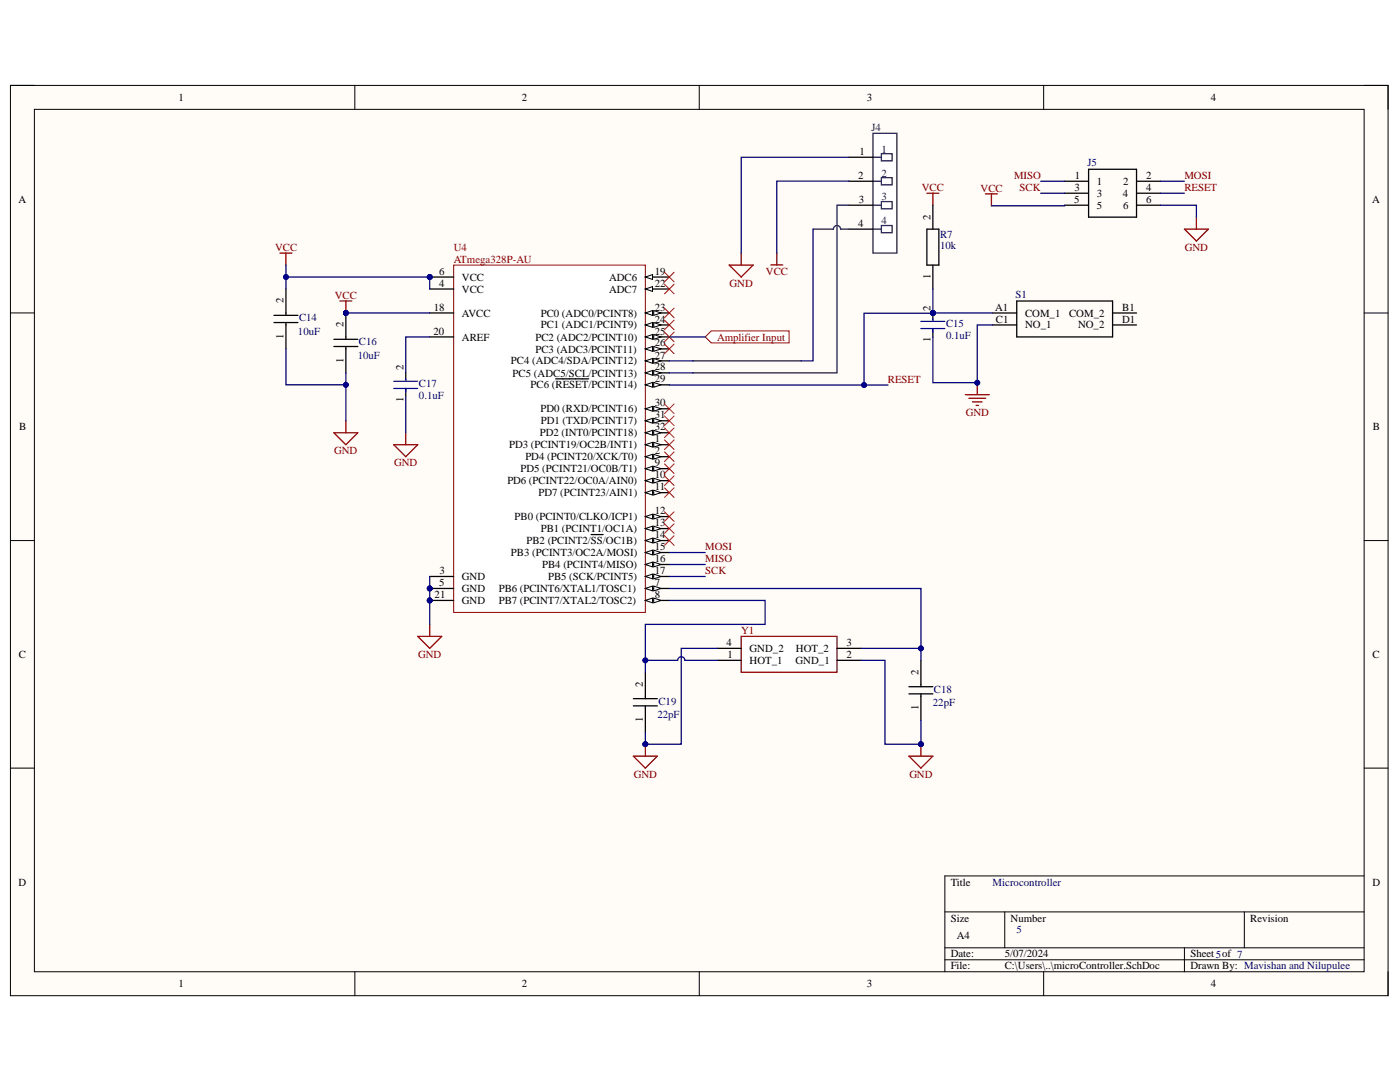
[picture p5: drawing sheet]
<svg xmlns="http://www.w3.org/2000/svg" width="279mm" height="216mm" viewBox="0 0 279 216" stroke-linecap="round" stroke-linejoin="round" font-family="sans-serif">
<defs><g id="words">
<g font-size="2.2">
<text x="35.6" y="20.1">1</text>
<text x="104.2" y="20.1">2</text>
<text x="173" y="20.1">3</text>
<text x="241.6" y="20.1">4</text>
<text x="171.3" y="35.7">2</text>
<text x="171.5" y="30.9">1</text>
<text x="214.5" y="35.7">1</text>
<text x="228.7" y="35.7">2</text>
<text x="3.7" y="40.5">A</text>
<text x="171.4" y="40.5">3</text>
<text x="214.4" y="40.5">5</text>
<text x="214.4" y="38.1">3</text>
<text x="218.9" y="36.9">1</text>
<text x="218.9" y="39.3">3</text>
<text x="218.9" y="41.7">5</text>
<text x="224.1" y="39.3">4</text>
<text x="224.2" y="36.9">2</text>
<text x="224.2" y="41.7">6</text>
<text x="228.7" y="38.1">4</text>
<text x="228.7" y="40.5">6</text>
<text x="273.8" y="40.5">A</text>
<text x="171.3" y="45.2">4</text>
<text x="185.7" y="43.8" transform="rotate(-90 185.7 43.8)">2</text>
<text x="87.6" y="54.8">6</text>
<text x="87.6" y="57.2">4</text>
<text x="92.2" y="56">VCC</text>
<text x="92.2" y="58.4">VCC</text>
<text x="121.6" y="56">ADC6</text>
<text x="121.6" y="58.4">ADC7</text>
<text x="130.7" y="54.8">19</text>
<text x="130.7" y="57.2">22</text>
<text x="185.7" y="55.6" transform="rotate(-90 185.7 55.6)">1</text>
<text x="56.6" y="60.6" transform="rotate(-90 56.6 60.6)">2</text>
<text x="68.6" y="65.3" transform="rotate(-90 68.6 65.3)">2</text>
<text x="86.6" y="62">18</text>
<text x="92.2" y="63.2">AVCC</text>
<text x="107.9" y="63.2">PC0 (ADC0/PCINT8)</text>
<text x="107.9" y="65.5">PC1 (ADC1/PCINT9)</text>
<text x="130.7" y="62">23</text>
<text x="130.7" y="64.4">24</text>
<text x="185.7" y="62" transform="rotate(-90 185.7 62)">2</text>
<text x="198.6" y="62">A1</text>
<text x="198.7" y="64.4">C1</text>
<text x="204.6" y="63.2">COM_1</text>
<text x="204.6" y="65.5">NO_1</text>
<text x="213.4" y="63.2">COM_2</text>
<text x="215.1" y="65.5">NO_2</text>
<text x="223.9" y="62">B1</text>
<text x="223.9" y="64.4">D1</text>
<text x="56.6" y="67.6" transform="rotate(-90 56.6 67.6)">1</text>
<text x="86.5" y="66.8">20</text>
<text x="92.2" y="67.9">AREF</text>
<text x="106.9" y="67.9">PC2 (ADC2/PCINT10)</text>
<text x="106.9" y="70.4">PC3 (ADC3/PCINT11)</text>
<text x="130.7" y="66.8">25</text>
<text x="130.7" y="69.1">26</text>
<text x="130.7" y="71.5">27</text>
<text x="185.7" y="68.3" transform="rotate(-90 185.7 68.3)">1</text>
<text x="68.6" y="72.3" transform="rotate(-90 68.6 72.3)">1</text>
<text x="80.5" y="73.9" transform="rotate(-90 80.5 73.9)">2</text>
<text x="102" y="72.7">PC4 (ADC4/SDA/PCINT12)</text>
<text x="102.3" y="75.1">PC5 (ADC5/SCL/PCINT13)</text>
<text x="105.9" y="77.5">PC6 (RESET/PCINT14)</text>
<text x="130.7" y="76.3">29</text>
<text x="130.7" y="73.9">28</text>
<text x="80.5" y="80.3" transform="rotate(-90 80.5 80.3)">1</text>
<text x="107.8" y="82.3">PD0 (RXD/PCINT16)</text>
<text x="130.7" y="81.1">30</text>
<text x="130.7" y="83.5">31</text>
<text x="3.8" y="85.9">B</text>
<text x="101.6" y="89.5">PD3 (PCINT19/OC2B/INT1)</text>
<text x="107.7" y="87.1">PD2 (INT0/PCINT18)</text>
<text x="107.9" y="84.7">PD1 (TXD/PCINT17)</text>
<text x="130.7" y="85.9">32</text>
<text x="130.7" y="88.2">1</text>
<text x="274" y="85.9">B</text>
<text x="103.9" y="94.2">PD5 (PCINT21/OC0B/T1)</text>
<text x="104.8" y="91.8">PD4 (PCINT20/XCK/T0)</text>
<text x="130.7" y="90.7">2</text>
<text x="130.7" y="93.1">9</text>
<text x="130.7" y="95.4">10</text>
<text x="101.2" y="96.6">PD6 (PCINT22/OC0A/AIN0)</text>
<text x="107.5" y="99">PD7 (PCINT23/AIN1)</text>
<text x="130.7" y="97.8">11</text>
<text x="102.7" y="103.8">PB0 (PCINT0/CLKO/ICP1)</text>
<text x="107.9" y="106.2">PB1 (PCINT1/OC1A)</text>
<text x="130.7" y="102.6">12</text>
<text x="130.7" y="105">13</text>
<text x="130.7" y="107.4">14</text>
<text x="102" y="111">PB3 (PCINT3/OC2A/MOSI)</text>
<text x="105.1" y="108.6">PB2 (PCINT2/SS/OC1B)</text>
<text x="108.2" y="113.4">PB4 (PCINT4/MISO)</text>
<text x="130.7" y="109.8">15</text>
<text x="130.7" y="112.2">16</text>
<text x="86.7" y="119.3">21</text>
<text x="87.7" y="117">5</text>
<text x="87.7" y="114.5">3</text>
<text x="92.2" y="118.1">GND</text>
<text x="92.2" y="115.8">GND</text>
<text x="99.6" y="118.1">PB6 (PCINT6/XTAL1/TOSC1)</text>
<text x="109.4" y="115.8">PB5 (SCK/PCINT5)</text>
<text x="130.7" y="117">7</text>
<text x="130.7" y="119.3">8</text>
<text x="130.7" y="114.5">17</text>
<text x="92.2" y="120.5">GND</text>
<text x="99.6" y="120.5">PB7 (PCINT7/XTAL2/TOSC2)</text>
<text x="3.8" y="131.3">C</text>
<text x="145" y="128.9">4</text>
<text x="145.2" y="131.3">1</text>
<text x="149.6" y="130.1">GND_2</text>
<text x="158.9" y="130.1">HOT_2</text>
<text x="169" y="131.3">2</text>
<text x="169" y="128.9">3</text>
<text x="273.9" y="131.3">C</text>
<text x="128.3" y="137" transform="rotate(-90 128.3 137)">2</text>
<text x="149.6" y="132.5">HOT_1</text>
<text x="158.8" y="132.5">GND_1</text>
<text x="183.3" y="134.6" transform="rotate(-90 183.3 134.6)">2</text>
<text x="183.3" y="141.6" transform="rotate(-90 183.3 141.6)">1</text>
<text x="128.3" y="144.1" transform="rotate(-90 128.3 144.1)">1</text>
<text x="3.7" y="176.7">D</text>
<text x="189.7" y="176.7">Title</text>
<text x="273.9" y="176.7">D</text>
<text x="189.7" y="183.9">Size</text>
<text x="201.7" y="183.9">Number</text>
<text x="249.5" y="183.9">Revision</text>
<text x="189.7" y="191">Date:</text>
<text x="191" y="187.4">A4</text>
<text x="200.5" y="191">5/07/2024</text>
<text x="237.6" y="191">Sheet5of 7</text>
<text x="35.6" y="197">1</text>
<text x="104.2" y="197">2</text>
<text x="173" y="197">3</text>
<text x="189.7" y="193.4">File:</text>
<text x="200.5" y="193.4">C:\Users\..\microController.SchDoc</text>
<text x="237.6" y="193.4">Drawn By: Mavishan and Nilupulee</text>
<text x="241.6" y="197">4</text>
</g>
<g font-size="2.2" fill="#20124d">
<text x="174" y="26.1">J4</text>
<text x="175.9" y="30.4">1</text>
<text x="175.9" y="35.2">2</text>
<text x="175.9" y="40">3</text>
<text x="175.9" y="44.8">4</text>
</g>
<g font-size="2.2" fill="#800000">
<text x="202.4" y="35.7">MISO</text>
<text x="236.4" y="35.7">MOSI</text>
<text x="184" y="38.1">VCC</text>
<text x="195.7" y="38.2">VCC</text>
<text x="203.5" y="38.1">SCK</text>
<text x="236.4" y="38.1">RESET</text>
<text x="54.9" y="50">VCC</text>
<text x="90.5" y="50">U4</text>
<text x="90.5" y="52.4">ATmega328P-AU</text>
<text x="236.5" y="50">GND</text>
<text x="66.8" y="59.6">VCC</text>
<text x="145.6" y="57.2">GND</text>
<text x="152.8" y="54.8">VCC</text>
<text x="143.1" y="67.9">Amplifier Input</text>
<text x="177.2" y="76.4">RESET</text>
<text x="192.7" y="83">GND</text>
<text x="66.7" y="90.7">GND</text>
<text x="78.7" y="93.1">GND</text>
<text x="140.8" y="109.8">MOSI</text>
<text x="140.8" y="112.2">MISO</text>
<text x="140.8" y="114.5">SCK</text>
<text x="83.4" y="131.3">GND</text>
<text x="147.9" y="126.5">Y1</text>
<text x="126.5" y="155.2">GND</text>
<text x="181.5" y="155.2">GND</text>
</g>
<g font-size="2.2" fill="#000080">
<text x="217" y="33.1">J5</text>
<text x="187.6" y="47.4">R7</text>
<text x="187.6" y="49.8">10k</text>
<text x="202.7" y="59.4">S1</text>
<text x="59.7" y="64.1">C14</text>
<text x="188.8" y="65.3">C15</text>
<text x="59.5" y="66.8">10uF</text>
<text x="71.4" y="71.5">10uF</text>
<text x="71.6" y="68.9">C16</text>
<text x="188.8" y="67.7">0.1uF</text>
<text x="83.6" y="77.3">C17</text>
<text x="83.6" y="79.7">0.1uF</text>
<text x="131.2" y="143.3">22pF</text>
<text x="131.4" y="140.6">C19</text>
<text x="186.2" y="140.8">22pF</text>
<text x="186.4" y="138.2">C18</text>
<text x="198.1" y="176.7">Microcontroller</text>
<text x="202.9" y="186.2">5</text>
</g>
</g></defs>
<path d="M2.1 17h274.9v181.7h-274.9z" fill-rule="evenodd" fill="#fffcf8"/>
<path d="M2.1 17h274.9v181.7h-274.9z" fill="none" stroke="#000" stroke-width=".2"/>
<path d="M6.9 21.8h265.3v172.1h-265.3z" fill-rule="evenodd" fill="#fffcf8"/>
<g fill="none" stroke="#000" stroke-width=".2">
<path d="M2.1 17h4.8M70.8 17v4.8M139.6 17v4.8M208.3 17v4.8M272.2 17h4.8v4.8M6.9 21.8h265.3v172.1h-265.3zM2.1 62.4h4.8M272.2 62.5h4.8M2.1 107.9h4.8M272.2 107.9h4.8M2.1 153.3h4.8M272.2 153.3h4.8"/>
<path d="M272.2 174.8h-83.6v19.1M70.8 193.9v4.8M139.6 193.9v4.8M188.6 182h83.6M188.6 189.1h83.6M188.6 191.5h83.6M200.5 182v7.1M208.3 193.9v4.8M236.4 189.1v4.8M248.3 182v7.1M277 193.9v4.8"/>
</g>
<circle cx="85.8" cy="55.3" r=".48" fill="#000080"/>
<circle cx="85.8" cy="55.3" r=".48" fill="none" stroke="#000080" stroke-width=".2"/>
<circle cx="85.8" cy="117.4" r=".48" fill="#000080"/>
<circle cx="85.8" cy="117.4" r=".48" fill="none" stroke="#000080" stroke-width=".2"/>
<circle cx="85.8" cy="119.8" r=".48" fill="#000080"/>
<circle cx="85.8" cy="119.8" r=".48" fill="none" stroke="#000080" stroke-width=".2"/>
<path d="M90.5 52.9h38.3v69.3h-38.3z" fill-rule="evenodd" fill="#fff"/>
<path d="M90.5 52.9h38.3v69.3h-38.3z" fill="none" stroke="#800000" stroke-width=".2"/>
<path d="M128.8 76.8h4.8" fill="none" stroke="#000" stroke-width=".25"/>
<path d="M128.8 76.8l1.4-.5v1z" fill="#f8fcff"/>
<path d="M128.8 76.8l1.4-.5v1z" fill="none" stroke="#000" stroke-width=".2"/>
<path d="M130.5 76.3l1.4 .5-1.4 .5z" fill="#f8fcff"/>
<path d="M130.5 76.3l1.4 .5-1.4 .5z" fill="none" stroke="#000" stroke-width=".2"/>
<path d="M110.9 75.6h6.6M128.8 81.6h4.8" fill="none" stroke="#000" stroke-width=".25"/>
<path d="M128.8 81.6l1.4-.5v.9z" fill="#f8fcff"/>
<path d="M128.8 81.6l1.4-.5v.9z" fill="none" stroke="#000" stroke-width=".2"/>
<path d="M130.5 81.1l1.4 .5-1.4 .4z" fill="#f8fcff"/>
<path d="M130.5 81.1l1.4 .5-1.4 .4z" fill="none" stroke="#000" stroke-width=".2"/>
<path d="M128.8 84h4.8" fill="none" stroke="#000" stroke-width=".25"/>
<path d="M128.8 84l1.4-.5v.9z" fill="#f8fcff"/>
<path d="M128.8 84l1.4-.5v.9z" fill="none" stroke="#000" stroke-width=".2"/>
<path d="M130.5 83.5l1.4 .5-1.4 .4z" fill="#f8fcff"/>
<path d="M130.5 83.5l1.4 .5-1.4 .4z" fill="none" stroke="#000" stroke-width=".2"/>
<path d="M128.8 86.4h4.8" fill="none" stroke="#000" stroke-width=".25"/>
<path d="M128.8 86.4l1.4-.5v.9z" fill="#f8fcff"/>
<path d="M128.8 86.4l1.4-.5v.9z" fill="none" stroke="#000" stroke-width=".2"/>
<path d="M130.5 85.9l1.4 .5-1.4 .4z" fill="#f8fcff"/>
<path d="M130.5 85.9l1.4 .5-1.4 .4z" fill="none" stroke="#000" stroke-width=".2"/>
<path d="M128.8 91.1h4.8" fill="none" stroke="#000" stroke-width=".25"/>
<path d="M128.8 91.1l1.4-.4v.9z" fill="#f8fcff"/>
<path d="M128.8 91.1l1.4-.4v.9z" fill="none" stroke="#000" stroke-width=".2"/>
<path d="M130.5 90.7l1.4 .4-1.4 .5z" fill="#f8fcff"/>
<path d="M130.5 90.7l1.4 .4-1.4 .5z" fill="none" stroke="#000" stroke-width=".2"/>
<path d="M85.8 55.3h4.7" fill="none" stroke="#000" stroke-width=".25"/>
<circle cx="85.8" cy="55.3" r=".48" fill="#000080"/>
<circle cx="85.8" cy="55.3" r=".48" fill="none" stroke="#000080" stroke-width=".2"/>
<path d="M85.8 117.4h4.7" fill="none" stroke="#000" stroke-width=".25"/>
<circle cx="85.8" cy="117.4" r=".48" fill="#000080"/>
<circle cx="85.8" cy="117.4" r=".48" fill="none" stroke="#000080" stroke-width=".2"/>
<path d="M128.8 117.4h4.8" fill="none" stroke="#000" stroke-width=".25"/>
<path d="M128.8 117.4l1.4-.5v1z" fill="#f8fcff"/>
<path d="M128.8 117.4l1.4-.5v1z" fill="none" stroke="#000" stroke-width=".2"/>
<path d="M130.5 116.9l1.4 .5-1.4 .5z" fill="#f8fcff"/>
<path d="M130.5 116.9l1.4 .5-1.4 .5z" fill="none" stroke="#000" stroke-width=".2"/>
<path d="M128.8 119.8h4.8" fill="none" stroke="#000" stroke-width=".25"/>
<path d="M128.8 119.8l1.4-.5v1z" fill="#f8fcff"/>
<path d="M128.8 119.8l1.4-.5v1z" fill="none" stroke="#000" stroke-width=".2"/>
<path d="M130.5 119.3l1.4 .5-1.4 .5z" fill="#f8fcff"/>
<path d="M130.5 119.3l1.4 .5-1.4 .5z" fill="none" stroke="#000" stroke-width=".2"/>
<path d="M128.8 93.5h4.8" fill="none" stroke="#000" stroke-width=".25"/>
<path d="M128.8 93.5l1.4-.5v1z" fill="#f8fcff"/>
<path d="M128.8 93.5l1.4-.5v1z" fill="none" stroke="#000" stroke-width=".2"/>
<path d="M130.5 93l1.4 .5-1.4 .5z" fill="#f8fcff"/>
<path d="M130.5 93l1.4 .5-1.4 .5z" fill="none" stroke="#000" stroke-width=".2"/>
<path d="M128.8 95.9h4.8" fill="none" stroke="#000" stroke-width=".25"/>
<path d="M128.8 95.9l1.4-.5v1z" fill="#f8fcff"/>
<path d="M128.8 95.9l1.4-.5v1z" fill="none" stroke="#000" stroke-width=".2"/>
<path d="M130.5 95.4l1.4 .5-1.4 .5z" fill="#f8fcff"/>
<path d="M130.5 95.4l1.4 .5-1.4 .5z" fill="none" stroke="#000" stroke-width=".2"/>
<path d="M128.8 98.3h4.8" fill="none" stroke="#000" stroke-width=".25"/>
<path d="M128.8 98.3l1.4-.5v1z" fill="#f8fcff"/>
<path d="M128.8 98.3l1.4-.5v1z" fill="none" stroke="#000" stroke-width=".2"/>
<path d="M130.5 97.8l1.4 .5-1.4 .5z" fill="#f8fcff"/>
<path d="M130.5 97.8l1.4 .5-1.4 .5z" fill="none" stroke="#000" stroke-width=".2"/>
<path d="M128.8 103.1h4.8" fill="none" stroke="#000" stroke-width=".25"/>
<path d="M128.8 103.1l1.4-.5v1z" fill="#f8fcff"/>
<path d="M128.8 103.1l1.4-.5v1z" fill="none" stroke="#000" stroke-width=".2"/>
<path d="M130.5 102.6l1.4 .5-1.4 .5z" fill="#f8fcff"/>
<path d="M130.5 102.6l1.4 .5-1.4 .5z" fill="none" stroke="#000" stroke-width=".2"/>
<path d="M128.8 105.5h4.8" fill="none" stroke="#000" stroke-width=".25"/>
<path d="M128.8 105.5l1.4-.5v.9z" fill="#f8fcff"/>
<path d="M128.8 105.5l1.4-.5v.9z" fill="none" stroke="#000" stroke-width=".2"/>
<path d="M130.5 105l1.4 .5-1.4 .4z" fill="#f8fcff"/>
<path d="M130.5 105l1.4 .5-1.4 .4z" fill="none" stroke="#000" stroke-width=".2"/>
<path d="M128.8 107.9h4.8" fill="none" stroke="#000" stroke-width=".25"/>
<path d="M128.8 107.9l1.4-.5v.9z" fill="#f8fcff"/>
<path d="M128.8 107.9l1.4-.5v.9z" fill="none" stroke="#000" stroke-width=".2"/>
<path d="M130.5 107.4l1.4 .5-1.4 .4z" fill="#f8fcff"/>
<path d="M130.5 107.4l1.4 .5-1.4 .4z" fill="none" stroke="#000" stroke-width=".2"/>
<path d="M118 106.7h2.4M128.8 110.3h4.8" fill="none" stroke="#000" stroke-width=".25"/>
<path d="M128.8 110.3l1.4-.5v.9z" fill="#f8fcff"/>
<path d="M128.8 110.3l1.4-.5v.9z" fill="none" stroke="#000" stroke-width=".2"/>
<path d="M130.5 109.8l1.4 .5-1.4 .4z" fill="#f8fcff"/>
<path d="M130.5 109.8l1.4 .5-1.4 .4z" fill="none" stroke="#000" stroke-width=".2"/>
<path d="M128.8 112.6h4.8" fill="none" stroke="#000" stroke-width=".25"/>
<path d="M128.8 112.6l1.4-.4v.9z" fill="#f8fcff"/>
<path d="M128.8 112.6l1.4-.4v.9z" fill="none" stroke="#000" stroke-width=".2"/>
<path d="M130.5 112.2l1.4 .4-1.4 .5z" fill="#f8fcff"/>
<path d="M130.5 112.2l1.4 .4-1.4 .5z" fill="none" stroke="#000" stroke-width=".2"/>
<path d="M128.8 115h4.8" fill="none" stroke="#000" stroke-width=".25"/>
<path d="M128.8 115l1.4-.4v.9z" fill="#f8fcff"/>
<path d="M128.8 115l1.4-.4v.9z" fill="none" stroke="#000" stroke-width=".2"/>
<path d="M130.5 114.6l1.4 .4-1.4 .5z" fill="#f8fcff"/>
<path d="M130.5 114.6l1.4 .4-1.4 .5z" fill="none" stroke="#000" stroke-width=".2"/>
<path d="M85.8 62.4h4.7M85.8 67.2h4.7M85.8 119.8h4.7" fill="none" stroke="#000" stroke-width=".25"/>
<circle cx="85.8" cy="119.8" r=".48" fill="#000080"/>
<circle cx="85.8" cy="119.8" r=".48" fill="none" stroke="#000080" stroke-width=".2"/>
<path d="M128.8 62.4h4.8" fill="none" stroke="#000" stroke-width=".25"/>
<path d="M128.8 62.4l1.4-.4v.9z" fill="#f8fcff"/>
<path d="M128.8 62.4l1.4-.4v.9z" fill="none" stroke="#000" stroke-width=".2"/>
<path d="M130.5 62l1.4 .4-1.4 .5z" fill="#f8fcff"/>
<path d="M130.5 62l1.4 .4-1.4 .5z" fill="none" stroke="#000" stroke-width=".2"/>
<path d="M128.8 64.8h4.8" fill="none" stroke="#000" stroke-width=".25"/>
<path d="M128.8 64.8l1.4-.4v.9z" fill="#f8fcff"/>
<path d="M128.8 64.8l1.4-.4v.9z" fill="none" stroke="#000" stroke-width=".2"/>
<path d="M130.5 64.4l1.4 .4-1.4 .5z" fill="#f8fcff"/>
<path d="M130.5 64.4l1.4 .4-1.4 .5z" fill="none" stroke="#000" stroke-width=".2"/>
<path d="M128.8 67.2h4.8" fill="none" stroke="#000" stroke-width=".25"/>
<path d="M128.8 67.2l1.4-.5v1z" fill="#f8fcff"/>
<path d="M128.8 67.2l1.4-.5v1z" fill="none" stroke="#000" stroke-width=".2"/>
<path d="M130.5 66.7l1.4 .5-1.4 .5z" fill="#f8fcff"/>
<path d="M130.5 66.7l1.4 .5-1.4 .5z" fill="none" stroke="#000" stroke-width=".2"/>
<path d="M128.8 69.6h4.8" fill="none" stroke="#000" stroke-width=".25"/>
<path d="M128.8 69.6l1.4-.5v1z" fill="#f8fcff"/>
<path d="M128.8 69.6l1.4-.5v1z" fill="none" stroke="#000" stroke-width=".2"/>
<path d="M130.5 69.1l1.4 .5-1.4 .5z" fill="#f8fcff"/>
<path d="M130.5 69.1l1.4 .5-1.4 .5z" fill="none" stroke="#000" stroke-width=".2"/>
<path d="M128.8 72h4.8" fill="none" stroke="#000" stroke-width=".25"/>
<path d="M128.8 72l1.4-.5v1z" fill="#f8fcff"/>
<path d="M128.8 72l1.4-.5v1z" fill="none" stroke="#000" stroke-width=".2"/>
<path d="M130.5 71.5l1.4 .5-1.4 .5z" fill="#f8fcff"/>
<path d="M130.5 71.5l1.4 .5-1.4 .5z" fill="none" stroke="#000" stroke-width=".2"/>
<path d="M128.8 74.4h4.8" fill="none" stroke="#000" stroke-width=".25"/>
<path d="M128.8 74.4l1.4-.5v1z" fill="#f8fcff"/>
<path d="M128.8 74.4l1.4-.5v1z" fill="none" stroke="#000" stroke-width=".2"/>
<path d="M130.5 73.9l1.4 .5-1.4 .5z" fill="#f8fcff"/>
<path d="M130.5 73.9l1.4 .5-1.4 .5z" fill="none" stroke="#000" stroke-width=".2"/>
<path d="M85.8 57.7h4.7M128.8 55.3h4.8M85.8 115h4.7" fill="none" stroke="#000" stroke-width=".25"/>
<path d="M128.8 55.3l1.4-.5v1z" fill="#f8fcff"/>
<path d="M128.8 55.3l1.4-.5v1z" fill="none" stroke="#000" stroke-width=".2"/>
<path d="M128.8 57.7h4.8" fill="none" stroke="#000" stroke-width=".25"/>
<path d="M128.8 57.7l1.4-.5v.9z" fill="#f8fcff"/>
<path d="M128.8 57.7l1.4-.5v.9z" fill="none" stroke="#000" stroke-width=".2"/>
<path d="M128.8 88.7h4.8" fill="none" stroke="#000" stroke-width=".25"/>
<path d="M128.8 88.7l1.4-.4v.9z" fill="#f8fcff"/>
<path d="M128.8 88.7l1.4-.4v.9z" fill="none" stroke="#000" stroke-width=".2"/>
<path d="M130.5 88.3l1.4 .4-1.4 .5z" fill="#f8fcff"/>
<path d="M130.5 88.3l1.4 .4-1.4 .5z" fill="none" stroke="#000" stroke-width=".2"/>
<path d="M66.6 86.4h4.8l-2.4 2.3zM69 84v2.4M83.4 127h4.7l-2.3 2.4zM85.8 124.6v2.4" fill="none" stroke="#800000" stroke-width=".25"/>
<path d="M147.9 127h19.1v7.1h-19.1z" fill-rule="evenodd" fill="#fff"/>
<path d="M147.9 127h19.1v7.1h-19.1zM126.4 150.9h4.8l-2.4 2.4zM128.8 148.5v2.4" fill="none" stroke="#800000" stroke-width=".25"/>
<path d="M143.1 131.8h4.8M143.1 129.4h4.8M167 131.8h4.8M167 129.4h4.8" fill="none" stroke="#000" stroke-width=".25"/>
<circle cx="128.8" cy="148.5" r=".48" fill="#000080"/>
<circle cx="128.8" cy="148.5" r=".48" fill="none" stroke="#000080" stroke-width=".2"/>
<path d="M181.4 150.9h4.8l-2.4 2.4zM183.8 148.5v2.4" fill="none" stroke="#800000" stroke-width=".25"/>
<circle cx="183.8" cy="148.5" r=".48" fill="#000080"/>
<circle cx="183.8" cy="148.5" r=".48" fill="none" stroke="#000080" stroke-width=".2"/>
<path d="M212.5 36.2h4.7M212.5 38.6h4.7M217.2 33.8h9.6v9.5h-9.6zM226.8 36.2h4.8M226.8 38.6h4.8M212.5 40.9h4.7M226.8 40.9h4.8M198.1 62.5h4.8M198.1 64.8h4.8M202.9 60.1h19.1v7.1h-19.1zM222 62.5h4.8M222 64.8h4.8" fill="none" stroke="#000" stroke-width=".25"/>
<path d="M236.4 45.7h4.8l-2.4 2.4zM238.8 43.3v2.4M78.6 88.7h4.8l-2.4 2.4zM81 86.4v2.3" fill="none" stroke="#800000" stroke-width=".25"/>
<g fill="none" stroke="#f00" stroke-width=".2">
<path d="M132.6 54.3l1.9 1.9M132.6 56.7l1.9 1.9M134.5 54.3l-1.9 1.9M134.5 56.7l-1.9 1.9M132.6 61.5l1.9 1.9M132.6 63.9l1.9 1.9M132.6 66.3l1.9 1.9M132.6 68.7l1.9 1.9M134.5 61.5l-1.9 1.9M134.5 63.9l-1.9 1.9M134.5 66.3l-1.9 1.9M134.5 68.7l-1.9 1.9"/>
<path d="M132.6 90.2l1.9 1.9M132.6 92.6l1.9 1.9M132.6 95l1.9 1.9M132.6 97.3l1.9 2M134.5 90.2l-1.9 1.9M134.5 92.6l-1.9 1.9M134.5 95l-1.9 1.9M134.5 97.3l-1.9 2M132.6 102.1l1.9 1.9M132.6 104.5l1.9 1.9M132.6 106.9l1.9 1.9M134.5 102.1l-1.9 1.9"/>
<path d="M134.5 104.5l-1.9 1.9M134.5 106.9l-1.9 1.9"/>
</g>
<path d="M140.7 67.2l1.2-1.2h15.6v2.4h-15.6z" fill-rule="evenodd" fill="#fff"/>
<path d="M140.7 67.2l1.2-1.2h15.6v2.4h-15.6z" fill="none" stroke="#800000" stroke-width=".2"/>
<path d="M132.6 80.6l1.9 1.9M132.6 83l1.9 1.9M132.6 85.4l1.9 1.9M132.6 87.8l1.9 1.9M134.5 80.6l-1.9 1.9M134.5 83l-1.9 1.9M134.5 85.4l-1.9 1.9M134.5 87.8l-1.9 1.9" fill="none" stroke="#f00" stroke-width=".2"/>
<path d="M185 38.6h2.4M186.2 38.6v2.3M196.7 38.7h2.4M197.9 38.7v2.4M55.9 50.5h2.4M57.1 50.5v2.4" fill="none" stroke="#800000" stroke-width=".25"/>
<path d="M81 74.4v1.4M81 77.5v1.7" fill="none" stroke="#000" stroke-width=".25"/>
<path d="M78.6 77.5h4.8M78.6 76.1h4.8M81 75.6v.2M81 77.5v.7" fill="none" stroke="#00f" stroke-width=".25"/>
<circle cx="186.2" cy="62.5" r=".48" fill="#000080"/>
<circle cx="186.2" cy="62.5" r=".48" fill="none" stroke="#000080" stroke-width=".2"/>
<path d="M186.2 62.5v1.4M186.2 65.6v1.6" fill="none" stroke="#000" stroke-width=".25"/>
<circle cx="186.2" cy="62.5" r=".48" fill="#000080"/>
<circle cx="186.2" cy="62.5" r=".48" fill="none" stroke="#000080" stroke-width=".2"/>
<path d="M183.8 65.6h4.8M183.8 64.1h4.8M186.2 63.6v.3M186.2 65.6v.7" fill="none" stroke="#00f" stroke-width=".25"/>
<path d="M174.2 26.6h4.8v23.9h-4.8z" fill-rule="evenodd" fill="#fff"/>
<path d="M174.2 26.6h4.8v23.9h-4.8z" fill="none" stroke="#20124d" stroke-width=".25"/>
<path d="M175.9 30.7h2.1v1.4h-2.1z" fill-rule="evenodd" fill="#fff"/>
<path d="M174.2 31.4h1.7M175.9 30.7h2.1v1.4h-2.1z" fill="none" stroke="#20124d" stroke-width=".25"/>
<path d="M175.9 35.4h2.1v1.5h-2.1z" fill-rule="evenodd" fill="#fff"/>
<path d="M174.2 36.2h1.7M175.9 35.4h2.1v1.5h-2.1z" fill="none" stroke="#20124d" stroke-width=".25"/>
<path d="M175.9 40.2h2.1v1.5h-2.1z" fill-rule="evenodd" fill="#fff"/>
<path d="M174.2 40.9h1.7M175.9 40.2h2.1v1.5h-2.1z" fill="none" stroke="#20124d" stroke-width=".25"/>
<path d="M175.9 45h2.1v1.4h-2.1z" fill-rule="evenodd" fill="#fff"/>
<path d="M174.2 45.7h1.7M175.9 45h2.1v1.4h-2.1z" fill="none" stroke="#20124d" stroke-width=".25"/>
<g fill="none" stroke="#000" stroke-width=".25">
<path d="M169.4 31.4h4.8M169.4 36.2h4.8M57.1 57.7v5.2M169.4 40.9h4.8M169.4 45.7h4.8M54.7 64.4h4.8M54.7 62.9h4.8M57.1 64.4v5.2M126.4 139.4h4.8M128.8 134.1v5.3M181.4 138.5h4.8M181.4 137h4.8"/>
<path d="M183.8 131.8v5.2M183.8 138.5v5.2M126.4 140.8h4.8M128.8 140.8v5.3"/>
</g>
<path d="M145.5 52.9h4.8l-2.4 2.4zM147.9 50.5v2.4M153.8 52.9h2.4M155 50.5v2.4" fill="none" stroke="#800000" stroke-width=".25"/>
<circle cx="69" cy="62.4" r=".48" fill="#000080"/>
<circle cx="69" cy="62.4" r=".48" fill="none" stroke="#000080" stroke-width=".2"/>
<path d="M69 62.4v4.8M69 69.6v4.8" fill="none" stroke="#000" stroke-width=".25"/>
<circle cx="69" cy="62.4" r=".48" fill="#000080"/>
<circle cx="69" cy="62.4" r=".48" fill="none" stroke="#000080" stroke-width=".2"/>
<path d="M185 45.7h2.4v7.2h-2.4zM186.2 40.9v4.8M186.2 52.9v4.8M66.6 69.1h4.8M66.6 67.7h4.8M69 67.2v.5M69 69.1v.5" fill="none" stroke="#000" stroke-width=".25"/>
<path d="M67.8 60.1h2.4M69 60.1v2.3" fill="none" stroke="#800000" stroke-width=".25"/>
<circle cx="69" cy="62.4" r=".48" fill="#000080"/>
<circle cx="69" cy="62.4" r=".48" fill="none" stroke="#000080" stroke-width=".2"/>
<path d="M192.6 78.8h4.8M193.4 79.5h3.3M195 76.4v2.4M194.1 80.2h1.9M194.8 80.9h.5" fill="none" stroke="#800000" stroke-width=".25"/>
<circle cx="195" cy="76.4" r=".48" fill="#000080"/>
<circle cx="195" cy="76.4" r=".48" fill="none" stroke="#000080" stroke-width=".2"/>
<path d="M85.8 55.3v2.4" fill="none" stroke="#000080" stroke-width=".25"/>
<circle cx="85.8" cy="55.3" r=".48" fill="#000080"/>
<circle cx="85.8" cy="55.3" r=".48" fill="none" stroke="#000080" stroke-width=".2"/>
<path d="M69 62.4h16.8" fill="none" stroke="#000080" stroke-width=".25"/>
<circle cx="69" cy="62.4" r=".48" fill="#000080"/>
<circle cx="69" cy="62.4" r=".48" fill="none" stroke="#000080" stroke-width=".2"/>
<path d="M85.8 115v4.8" fill="none" stroke="#000080" stroke-width=".25"/>
<circle cx="85.8" cy="117.4" r=".48" fill="#000080"/>
<circle cx="85.8" cy="117.4" r=".48" fill="none" stroke="#000080" stroke-width=".2"/>
<circle cx="85.8" cy="119.8" r=".48" fill="#000080"/>
<circle cx="85.8" cy="119.8" r=".48" fill="none" stroke="#000080" stroke-width=".2"/>
<path d="M85.8 119.8v4.8" fill="none" stroke="#000080" stroke-width=".25"/>
<circle cx="85.8" cy="119.8" r=".48" fill="#000080"/>
<circle cx="85.8" cy="119.8" r=".48" fill="none" stroke="#000080" stroke-width=".2"/>
<path d="M133.6 110.3h7.1M133.6 112.6h7.1M133.6 115h7.1M143.1 129.4h-7.1v19.1h-7.2" fill="none" stroke="#000080" stroke-width=".25"/>
<circle cx="128.8" cy="148.5" r=".48" fill="#000080"/>
<circle cx="128.8" cy="148.5" r=".48" fill="none" stroke="#000080" stroke-width=".2"/>
<path d="M171.8 131.8h4.8v16.7h7.2" fill="none" stroke="#000080" stroke-width=".25"/>
<circle cx="183.8" cy="148.5" r=".48" fill="#000080"/>
<circle cx="183.8" cy="148.5" r=".48" fill="none" stroke="#000080" stroke-width=".2"/>
<path d="M85.8 67.2h-4.8v7.2M186.2 62.5h-13.7v14.3h-38.9" fill="none" stroke="#000080" stroke-width=".25"/>
<circle cx="186.2" cy="62.5" r=".48" fill="#000080"/>
<circle cx="186.2" cy="62.5" r=".48" fill="none" stroke="#000080" stroke-width=".2"/>
<circle cx="172.4" cy="76.8" r=".48" fill="#000080"/>
<circle cx="172.4" cy="76.8" r=".48" fill="none" stroke="#000080" stroke-width=".2"/>
<path d="M172.5 76.8h4.7" fill="none" stroke="#000080" stroke-width=".25"/>
<circle cx="172.4" cy="76.8" r=".48" fill="#000080"/>
<circle cx="172.4" cy="76.8" r=".48" fill="none" stroke="#000080" stroke-width=".2"/>
<path d="M207.7 36.2h4.8M207.7 38.6h4.8M231.6 36.2h4.8M231.6 38.6h4.8M186.2 57.7v4.8M212.5 40.9v.2h-14.6M231.6 40.9h7.2v2.4M133.6 72h4.8M133.6 74.4h4.8" fill="none" stroke="#000080" stroke-width=".25"/>
<circle cx="186.2" cy="62.5" r=".48" fill="#000080"/>
<circle cx="186.2" cy="62.5" r=".48" fill="none" stroke="#000080" stroke-width=".2"/>
<path d="M133.6 67.2h7.1M198.1 64.8h-3.1v11.6h-8.8v-9.2" fill="none" stroke="#000080" stroke-width=".25"/>
<circle cx="195" cy="76.4" r=".48" fill="#000080"/>
<circle cx="195" cy="76.4" r=".48" fill="none" stroke="#000080" stroke-width=".2"/>
<path d="M169.4 36.2l-14.4-.1v14.4M169.4 31.4h-21.5v19.1M81 79.2v7.2M186.2 62.5h11.9" fill="none" stroke="#000080" stroke-width=".25"/>
<circle cx="186.2" cy="62.5" r=".48" fill="#000080"/>
<circle cx="186.2" cy="62.5" r=".48" fill="none" stroke="#000080" stroke-width=".2"/>
<path d="M169.4 40.9h-2.4v33.5h-28.6M138.4 72h21.5" fill="none" stroke="#20124d" stroke-width=".25"/>
<path d="M133.6 119.8h19.1v4.8h-23.9v7.2h6.4a.72 .72 0 0 1 .8-.8 .72 .72 0 0 1 .7 .8h6.4" fill="none" stroke="#000080" stroke-width=".25"/>
<circle cx="128.8" cy="131.8" r=".48" fill="#000080"/>
<circle cx="128.8" cy="131.8" r=".48" fill="none" stroke="#000080" stroke-width=".2"/>
<path d="M128.8 131.8v2.3" fill="none" stroke="#000080" stroke-width=".25"/>
<circle cx="128.8" cy="131.8" r=".48" fill="#000080"/>
<circle cx="128.8" cy="131.8" r=".48" fill="none" stroke="#000080" stroke-width=".2"/>
<path d="M128.8 146.1v2.4" fill="none" stroke="#000080" stroke-width=".25"/>
<circle cx="128.8" cy="148.5" r=".48" fill="#000080"/>
<circle cx="128.8" cy="148.5" r=".48" fill="none" stroke="#000080" stroke-width=".2"/>
<path d="M133.6 117.4h50.2v12h-12" fill="none" stroke="#000080" stroke-width=".25"/>
<circle cx="183.8" cy="129.4" r=".48" fill="#000080"/>
<circle cx="183.8" cy="129.4" r=".48" fill="none" stroke="#000080" stroke-width=".2"/>
<path d="M183.8 129.4v2.4" fill="none" stroke="#000080" stroke-width=".25"/>
<circle cx="183.8" cy="129.4" r=".48" fill="#000080"/>
<circle cx="183.8" cy="129.4" r=".48" fill="none" stroke="#000080" stroke-width=".2"/>
<path d="M183.8 143.7v4.8" fill="none" stroke="#000080" stroke-width=".25"/>
<circle cx="183.8" cy="148.5" r=".48" fill="#000080"/>
<circle cx="183.8" cy="148.5" r=".48" fill="none" stroke="#000080" stroke-width=".2"/>
<path d="M69 74.4v2.4" fill="none" stroke="#000080" stroke-width=".25"/>
<circle cx="69" cy="76.8" r=".48" fill="#000080"/>
<circle cx="69" cy="76.8" r=".48" fill="none" stroke="#000080" stroke-width=".2"/>
<path d="M57.1 69.6v7.2h11.9v7.2" fill="none" stroke="#000080" stroke-width=".25"/>
<circle cx="69" cy="76.8" r=".48" fill="#000080"/>
<circle cx="69" cy="76.8" r=".48" fill="none" stroke="#000080" stroke-width=".2"/>
<path d="M57.1 52.9v2.4h28.7" fill="none" stroke="#000080" stroke-width=".25"/>
<circle cx="57.1" cy="55.3" r=".48" fill="#000080"/>
<circle cx="57.1" cy="55.3" r=".48" fill="none" stroke="#000080" stroke-width=".2"/>
<circle cx="85.8" cy="55.3" r=".48" fill="#000080"/>
<circle cx="85.8" cy="55.3" r=".48" fill="none" stroke="#000080" stroke-width=".2"/>
<path d="M57.1 55.3v2.4" fill="none" stroke="#000080" stroke-width=".25"/>
<circle cx="57.1" cy="55.3" r=".48" fill="#000080"/>
<circle cx="57.1" cy="55.3" r=".48" fill="none" stroke="#000080" stroke-width=".2"/>
<path d="M162.3 45.7h4a.72 .72 0 0 1 .7-.7 .72 .72 0 0 1 .8 .7h1.6" fill="none" stroke="#20124d" stroke-width=".25"/>
<path d="M162.3 45.7v26.3h-2.4" fill="none" stroke="#000080" stroke-width=".25"/>
<use href="#words"/>
</svg>
